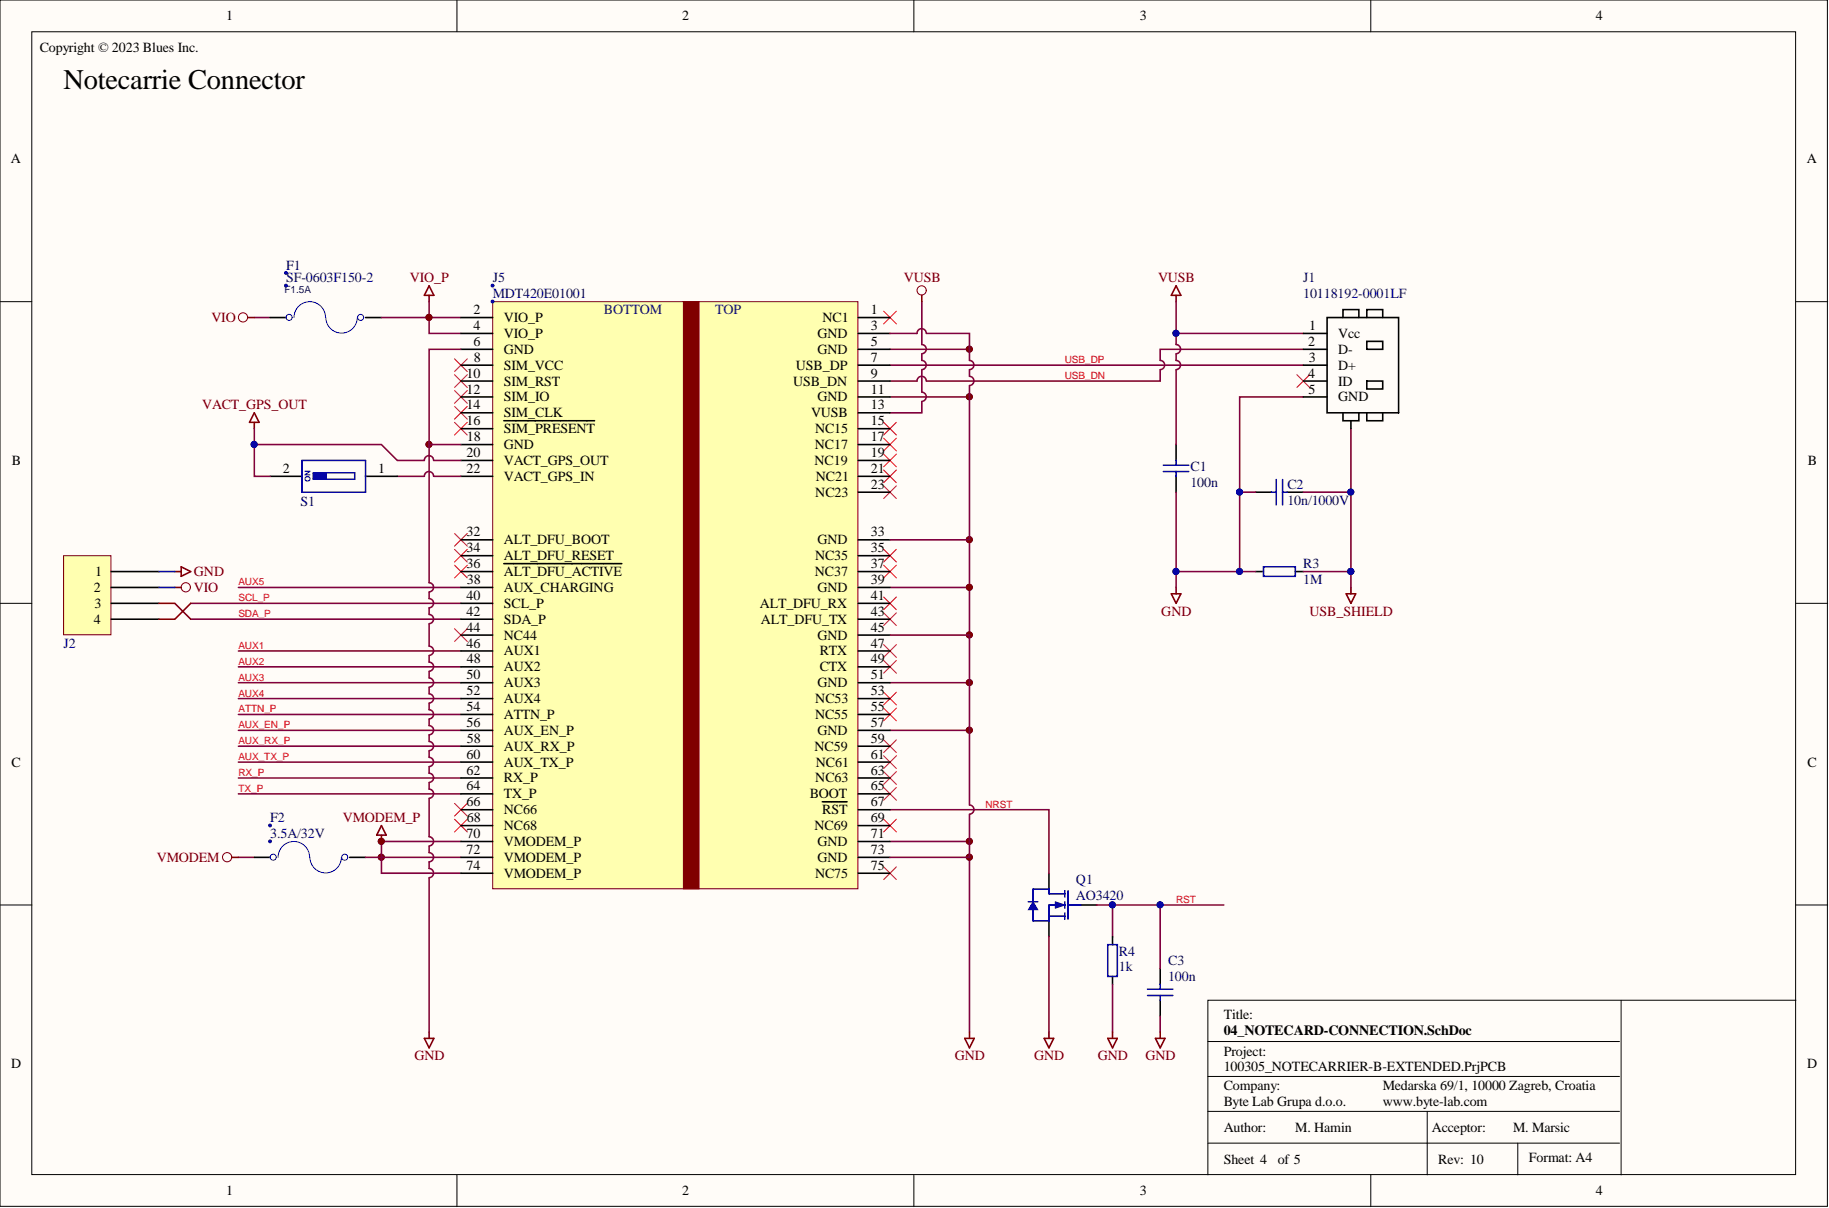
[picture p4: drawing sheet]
<svg xmlns="http://www.w3.org/2000/svg" width="292mm" height="193mm" viewBox="0 0 292 193" stroke-linecap="round" stroke-linejoin="round" font-family="sans-serif">
<defs><g id="words">
<text font-size="4.5" x="10.2" y="14.3">Notecarrie Connector</text>
<text font-size="2.3" x="195.4" y="165.3">04_NOTECARD-CONNECTION.SchDoc</text>
<g font-size="2.2">
<text x="36.1" y="3.3">1</text>
<text x="108.9" y="3.3">2</text>
<text x="182" y="3.3">3</text>
<text x="254.9" y="3.3">4</text>
<text x="6.3" y="8.3">Copyright © 2023 Blues Inc.</text>
<text x="1.8" y="26.1">A</text>
<text x="288.6" y="26.1">A</text>
<text x="75.6" y="50.2">2</text>
<text x="75.6" y="52.7">4</text>
<text x="80.5" y="51.4">VIO_P</text>
<text x="80.5" y="54">VIO_P</text>
<text x="130.5" y="54">GND</text>
<text x="131.4" y="51.4">NC1</text>
<text x="139.1" y="50.2">1</text>
<text x="139.1" y="52.7">3</text>
<text x="209.1" y="52.7">1</text>
<text x="213.7" y="54">Vcc</text>
<text x="75.6" y="55.3">6</text>
<text x="75.7" y="57.8">8</text>
<text x="80.5" y="56.5">GND</text>
<text x="80.5" y="59.1">SIM_VCC</text>
<text x="127.1" y="59.1">USB_DP</text>
<text x="130.5" y="56.5">GND</text>
<text x="139.1" y="55.3">5</text>
<text x="139.1" y="57.8">7</text>
<text x="208.9" y="55.3">2</text>
<text x="209" y="57.8">3</text>
<text x="213.7" y="59.1">D+</text>
<text x="213.7" y="56.5">D-</text>
<text x="74.5" y="60.3">10</text>
<text x="74.5" y="62.9">12</text>
<text x="74.5" y="65.4">14</text>
<text x="80.5" y="61.6">SIM_RST</text>
<text x="80.5" y="64.1">SIM_IO</text>
<text x="126.7" y="61.6">USB_DN</text>
<text x="130.5" y="64.1">GND</text>
<text x="139.1" y="60.3">9</text>
<text x="139.1" y="62.9">11</text>
<text x="139.1" y="65.4">13</text>
<text x="208.9" y="60.3">4</text>
<text x="209" y="62.9">5</text>
<text x="213.7" y="64.1">GND</text>
<text x="213.7" y="61.6">ID</text>
<text x="74.5" y="67.9">16</text>
<text x="74.6" y="70.5">18</text>
<text x="80.5" y="69.2">SIM_PRESENT</text>
<text x="80.5" y="71.7">GND</text>
<text x="80.5" y="66.7">SIM_CLK</text>
<text x="129.5" y="66.7">VUSB</text>
<text x="130.1" y="71.7">NC17</text>
<text x="130.2" y="69.2">NC15</text>
<text x="139.1" y="67.9">15</text>
<text x="139.1" y="70.5">17</text>
<text x="1.9" y="74.3">B</text>
<text x="45.2" y="75.5">2</text>
<text x="60.4" y="75.5">1</text>
<text x="74.5" y="73">20</text>
<text x="74.5" y="75.5">22</text>
<text x="80.5" y="74.3">VACT_GPS_OUT</text>
<text x="80.5" y="76.8">VACT_GPS_IN</text>
<text x="130.1" y="74.3">NC19</text>
<text x="130.3" y="76.8">NC21</text>
<text x="139.1" y="73">19</text>
<text x="139.1" y="75.5">21</text>
<text x="288.7" y="74.3">B</text>
<text x="130.2" y="79.3">NC23</text>
<text x="139.1" y="78.1">23</text>
<text x="74.5" y="85.7">32</text>
<text x="74.5" y="88.2">34</text>
<text x="80.5" y="87">ALT_DFU_BOOT</text>
<text x="80.5" y="89.5">ALT_DFU_RESET</text>
<text x="130.2" y="89.5">NC35</text>
<text x="130.5" y="87">GND</text>
<text x="139.1" y="85.7">33</text>
<text x="139.1" y="88.2">35</text>
<text x="15" y="94.6">2</text>
<text x="15.2" y="92">1</text>
<text x="74.5" y="90.8">36</text>
<text x="74.5" y="95.8">40</text>
<text x="74.6" y="93.3">38</text>
<text x="80.5" y="92">ALT_DFU_ACTIVE</text>
<text x="80.5" y="94.6">AUX_CHARGING</text>
<text x="130.1" y="92">NC37</text>
<text x="130.5" y="94.6">GND</text>
<text x="139.1" y="90.8">37</text>
<text x="139.1" y="93.3">39</text>
<text x="139.1" y="95.8">41</text>
<text x="15" y="99.6">4</text>
<text x="15.1" y="97.1">3</text>
<text x="74.5" y="98.4">42</text>
<text x="74.5" y="100.9">44</text>
<text x="80.5" y="97.1">SCL_P</text>
<text x="80.5" y="99.6">SDA_P</text>
<text x="121.4" y="97.1">ALT_DFU_RX</text>
<text x="121.5" y="99.6">ALT_DFU_TX</text>
<text x="139.1" y="98.4">43</text>
<text x="139.1" y="100.9">45</text>
<text x="74.5" y="103.4">46</text>
<text x="74.6" y="106">48</text>
<text x="80.5" y="102.2">NC44</text>
<text x="80.5" y="104.7">AUX1</text>
<text x="80.5" y="107.2">AUX2</text>
<text x="130.5" y="102.2">GND</text>
<text x="130.9" y="104.7">RTX</text>
<text x="130.9" y="107.2">CTX</text>
<text x="139.1" y="103.4">47</text>
<text x="139.1" y="106">49</text>
<text x="74.5" y="108.5">50</text>
<text x="74.5" y="111">52</text>
<text x="74.5" y="113.6">54</text>
<text x="80.5" y="109.8">AUX3</text>
<text x="80.5" y="112.3">AUX4</text>
<text x="130.2" y="112.3">NC53</text>
<text x="130.5" y="109.8">GND</text>
<text x="139.1" y="108.5">51</text>
<text x="139.1" y="111">53</text>
<text x="139.1" y="113.6">55</text>
<text x="74.5" y="116.1">56</text>
<text x="74.6" y="118.7">58</text>
<text x="80.5" y="114.9">ATTN_P</text>
<text x="80.5" y="117.4">AUX_EN_P</text>
<text x="80.5" y="119.9">AUX_RX_P</text>
<text x="130.1" y="119.9">NC59</text>
<text x="130.2" y="114.9">NC55</text>
<text x="130.5" y="117.4">GND</text>
<text x="139.1" y="116.1">57</text>
<text x="139.1" y="118.7">59</text>
<text x="1.9" y="122.5">C</text>
<text x="74.5" y="121.2">60</text>
<text x="74.5" y="123.7">62</text>
<text x="80.5" y="122.5">AUX_TX_P</text>
<text x="80.5" y="125">RX_P</text>
<text x="130.2" y="125">NC63</text>
<text x="130.3" y="122.5">NC61</text>
<text x="139.1" y="121.2">61</text>
<text x="139.1" y="123.7">63</text>
<text x="288.7" y="122.5">C</text>
<text x="74.5" y="126.3">64</text>
<text x="74.5" y="128.8">66</text>
<text x="74.6" y="131.3">68</text>
<text x="80.5" y="127.5">TX_P</text>
<text x="80.5" y="130.1">NC66</text>
<text x="129.3" y="127.5">BOOT</text>
<text x="131.3" y="130.1">RST</text>
<text x="139.1" y="126.3">65</text>
<text x="139.1" y="128.8">67</text>
<text x="139.1" y="131.3">69</text>
<text x="74.5" y="133.9">70</text>
<text x="74.5" y="136.4">72</text>
<text x="80.5" y="132.6">NC68</text>
<text x="80.5" y="135.1">VMODEM_P</text>
<text x="80.5" y="137.7">VMODEM_P</text>
<text x="130.1" y="132.6">NC69</text>
<text x="130.5" y="135.1">GND</text>
<text x="130.5" y="137.7">GND</text>
<text x="139.1" y="133.9">71</text>
<text x="139.1" y="136.4">73</text>
<text x="74.5" y="138.9">74</text>
<text x="80.5" y="140.2">VMODEM_P</text>
<text x="130.2" y="140.2">NC75</text>
<text x="139.1" y="138.9">75</text>
<text x="195.4" y="162.8">Title:</text>
<text x="1.8" y="170.6">D</text>
<text x="195.4" y="168.6">Project:</text>
<text x="195.4" y="171.2">100305_NOTECARRIER-B-EXTENDED.PrjPCB</text>
<text x="288.6" y="170.6">D</text>
<text x="195.4" y="174.2">Company:</text>
<text x="195.4" y="176.7">Byte Lab Grupa d.o.o.</text>
<text x="220.8" y="174.2">Medarska 69/1, 10000 Zagreb, Croatia</text>
<text x="220.8" y="176.7">www.byte-lab.com</text>
<text x="195.4" y="185.9">Sheet 4</text>
<text x="195.4" y="180.8">Author:</text>
<text x="204.1" y="185.9">of 5</text>
<text x="206.9" y="180.8">M. Hamin</text>
<text x="228.7" y="180.8">Acceptor:</text>
<text x="229.7" y="185.9">Rev: 10</text>
<text x="241.6" y="180.8">M. Marsic</text>
<text x="244.2" y="185.6">Format: A4</text>
<text x="36.1" y="190.9">1</text>
<text x="108.9" y="190.9">2</text>
<text x="182" y="190.9">3</text>
<text x="254.9" y="190.9">4</text>
</g>
<g font-size="2.2" fill="#000080">
<text x="45.7" y="43.1">F1</text>
<text x="45.7" y="45.1">SF-0603F150-2</text>
<text x="78.7" y="45.1">J5</text>
<text x="78.7" y="47.6">MDT420E01001</text>
<text x="208.1" y="45.1">J1</text>
<text x="208.1" y="47.6">10118192-0001LF</text>
<text x="190.1" y="75.3">C1</text>
<text x="190.1" y="77.8">100n</text>
<text x="48" y="80.9">S1</text>
<text x="205.6" y="78.1">C2</text>
<text x="205.6" y="80.6">10n/1000V</text>
<text x="208.1" y="90.8">R3</text>
<text x="208.1" y="93.3">1M</text>
<text x="10.2" y="103.4">J2</text>
<text x="43.1" y="131.3">F2</text>
<text x="43.1" y="133.9">3.5A/32V</text>
<text x="171.8" y="141.2">Q1</text>
<text x="171.8" y="143.8">AO3420</text>
<text x="178.7" y="152.6">R4</text>
<text x="178.7" y="155.2">1k</text>
<text x="186.6" y="154.2">C3</text>
<text x="186.6" y="156.7">100n</text>
</g>
<g font-size="2.2" fill="#800000">
<text x="65.5" y="45.1">VIO_P</text>
<text x="144.3" y="45.1">VUSB</text>
<text x="185" y="45.1">VUSB</text>
<text x="33.8" y="51.4">VIO</text>
<text x="32.3" y="65.4">VACT_GPS_OUT</text>
<text x="31" y="94.6">VIO</text>
<text x="31" y="92">GND</text>
<text x="185.5" y="98.4">GND</text>
<text x="209.1" y="98.4">USB_SHIELD</text>
<text x="54.8" y="131.3">VMODEM_P</text>
<text x="25.1" y="137.7">VMODEM</text>
<text x="66.2" y="169.4">GND</text>
<text x="152.5" y="169.4">GND</text>
<text x="165.2" y="169.4">GND</text>
<text x="175.3" y="169.4">GND</text>
<text x="182.9" y="169.4">GND</text>
</g>
<g font-size="2.2" fill="#11037f">
<text x="96.5" y="50.2">BOTTOM</text>
<text x="114.2" y="50.2">TOP</text>
</g>
<text font-size="1.6" fill="#000080" x="45.4" y="46.8">F1.5A</text>
<g font-size="1.6" fill="#f00">
<text x="170.1" y="58">USB_DP</text>
<text x="170.1" y="60.5">USB_DN</text>
<text x="38.1" y="93.5">AUX5</text>
<text x="38.1" y="96">SCL_P</text>
<text x="38.1" y="98.6">SDA_P</text>
<text x="38.1" y="106.2">AUX2</text>
<text x="38.1" y="103.7">AUX1</text>
<text x="38.1" y="113.8">ATTN_P</text>
<text x="38.1" y="111.3">AUX4</text>
<text x="38.1" y="108.7">AUX3</text>
<text x="38.1" y="118.9">AUX_RX_P</text>
<text x="38.1" y="116.3">AUX_EN_P</text>
<text x="38.1" y="123.9">RX_P</text>
<text x="38.1" y="121.4">AUX_TX_P</text>
<text x="38.1" y="126.5">TX_P</text>
<text x="157.4" y="129">NRST</text>
<text x="187.8" y="144.2">RST</text>
</g>
<text font-size="1.3" fill="#00f" x="49.6" y="77" transform="rotate(-90 49.6 77)">ON</text>
</g></defs>
<g fill="#fffcf8" stroke="#000" stroke-width=".16">
<path d="M0 0h291.8v192.7h-291.8z"/>
<path d="M5.1 5.1h281.7v182.5h-281.7z"/>
</g>
<g fill="none" stroke="#000" stroke-width=".16">
<path d="M73 0v5.1M145.9 0v5.1M218.9 0v5.1M0 48.2h5.1M286.8 48.2h5.1M0 96.4h5.1M286.8 96.4h5.1M0 144.6h5.1M258.9 159.8v27.9M286.8 159.8h-93.9v27.9M286.8 144.6h5.1M192.9 166.4h65.7"/>
<path d="M192.9 172h65.7M192.9 177.5h65.7M227.9 177.5v10.2M73 187.7v5.1M145.9 187.7v5.1M192.9 182.6h65.7M218.9 187.7v5.1M242.4 182.6v5.1"/>
</g>
<g fill="#000080" stroke="#000080" stroke-width=".16">
<circle cx="60.9" cy="136.9" r=".48"/>
<circle cx="60.9" cy="134.4" r=".48"/>
<circle cx="68.5" cy="71" r=".48"/>
<circle cx="68.5" cy="50.7" r=".48"/>
<circle cx="154.8" cy="136.9" r=".48"/>
<circle cx="154.8" cy="134.4" r=".48"/>
<circle cx="154.8" cy="116.6" r=".48"/>
<circle cx="154.8" cy="109" r=".48"/>
<circle cx="154.8" cy="101.4" r=".48"/>
<circle cx="154.8" cy="93.8" r=".48"/>
<circle cx="154.8" cy="86.2" r=".48"/>
<circle cx="154.8" cy="63.4" r=".48"/>
<circle cx="154.8" cy="55.8" r=".48"/>
<circle cx="187.8" cy="53.2" r=".48"/>
<circle cx="198" cy="91.3" r=".48"/>
<circle cx="198" cy="78.6" r=".48"/>
<circle cx="177.6" cy="144.5" r=".48"/>
<circle cx="185.3" cy="144.5" r=".48"/>
</g>
<g fill="none" stroke="#800040" stroke-width=".25">
<path d="M40.6 50.7h2.5M142.1 55.8h12.7M142.1 58.3h66M147.2 55a.74 .74 0 0 1 .7 .8 .74 .74 0 0 1-.7 .7M147.2 56.6v1a.74 .74 0 0 1 .7 .7 .74 .74 0 0 1-.7 .7M147.2 59.1v3.5a.74 .74 0 0 1 .7 .8 .74 .74 0 0 1-.7 .7M147.2 48.2v6.8M187.8 53.3h20.3M142.1 63.4h12.7M147.2 64.2v1.7h-5.1M198 78.6v12.7M30.5 96.4h43.1"/>
<path d="M30.5 98.9h43.1M38.1 93.8h35.5M154.8 93.8v7.7M38.1 119.2h35.5M38.1 116.7h35.5M38.1 114.1h35.5M38.1 111.6h35.5M38.1 109.1h35.5M38.1 106.5h35.5M38.1 104h35.5M142.1 116.7h12.7M142.1 109.1h12.7"/>
<path d="M38.1 126.8h35.5M38.1 124.3h35.5M38.1 121.7h35.5M38.1 137h2.5M142.1 134.4h12.7M177.7 144.6v5M185.3 144.6h10.1"/>
</g>
<g fill="#800000" stroke="#800000" stroke-width=".16">
<circle cx="60.9" cy="136.9" r=".48"/>
<circle cx="68.5" cy="71" r=".48"/>
</g>
<path d="M187.8 71v2.6M187.8 76.1v2.5M200.5 78.6h2.6M205.6 78.6h2.5M167.5 139.5v2.5M167.5 147.1v2.5M172.6 144.6h2.5M177.7 149.6v1.3M177.7 156v1.2" fill="none" stroke="#000" stroke-width=".25"/>
<g fill="none" stroke="#00f" stroke-width=".25">
<path d="M185.8 75.3h4.1M185.8 74.3h4.1M187.8 73.6v.7M187.8 75.3v.8M203.1 78.6h.7M203.8 76.6v4.1M204.8 76.6v4.1M204.8 78.6h.8M167.5 142.8h2.6M167.5 146.3h2.6M170.1 144.6h-2.6v2.5M170.1 142.3v1"/>
<path d="M170.1 144.1v1M170.1 145.8v1M170.6 144.6h2M170.6 142.3v4.5M176.9 150.9h1.5v5.1h-1.5z"/>
</g>
<path d="M168.5 144.1l1.6 .5-1.6 .5z" fill="#00f"/>
<path d="M168.5 144.1l1.6 .5-1.6 .5z" fill="none" stroke="#00f" stroke-width=".16"/>
<path d="M165 145.3v1.8h2.5M165 142v2.1M167.5 142v.8" fill="none" stroke="#00f" stroke-width=".25"/>
<path d="M165 144.1l.7 1.2h-1.5z" fill="#00f"/>
<path d="M165 144.1l.7 1.2h-1.5z" fill="none" stroke="#00f" stroke-width=".16"/>
<path d="M201.8 90.5h5.1v1.6h-5.1zM164.2 144.1h1.5M165 142h2.5" fill="none" stroke="#00f" stroke-width=".25"/>
<path d="M200.5 91.3h1.3M206.9 91.3h1.2" fill="none" stroke="#000" stroke-width=".25"/>
<path d="M10.2 88.8h7.5v12.6h-7.5z" fill="#ffffb0" stroke="#800000" stroke-width=".16"/>
<path d="M43.1 50.7h2.6M58.4 50.7h2.5M17.8 91.3h7.6M17.8 93.8h7.6M17.8 96.4h7.6M17.8 98.9h7.6M40.6 137h2.5M55.8 137h2.6M185.3 154.7v2.5M185.3 159.8v2.5" fill="none" stroke="#000" stroke-width=".25"/>
<path d="M52 50.7a2.51 2.51 0 0 0-2.5-2.5 2.51 2.51 0 0 0-2.5 2.5M57.1 50.7a2.51 2.51 0 0 1-2.6 2.5 2.51 2.51 0 0 1-2.5-2.5M49.4 137a2.51 2.51 0 0 0-2.5-2.6 2.51 2.51 0 0 0-2.5 2.6M54.5 137a2.51 2.51 0 0 1-2.5 2.4 2.51 2.51 0 0 1-2.5-2.4" fill="none" stroke="#00f" stroke-width=".16"/>
<g fill="none" stroke="#000bff" stroke-width=".16">
<circle cx="46.2" cy="50.7" r=".48"/>
<circle cx="57.6" cy="50.7" r=".48"/>
<circle cx="43.6" cy="136.9" r=".48"/>
<circle cx="55.1" cy="136.9" r=".48"/>
</g>
<g fill="#000080" stroke="#000080" stroke-width=".16">
<circle cx="45.7" cy="43.6" r=".23"/>
<circle cx="45.7" cy="45.6" r=".23"/>
<circle cx="43.1" cy="131.9" r=".23"/>
<circle cx="43.1" cy="134.4" r=".23"/>
<circle cx="198" cy="78.6" r=".48"/>
<circle cx="215.7" cy="91.3" r=".48"/>
<circle cx="215.7" cy="78.6" r=".48"/>
<circle cx="187.8" cy="91.3" r=".48"/>
<circle cx="187.8" cy="53.2" r=".48"/>
<circle cx="198" cy="91.3" r=".48"/>
</g>
<path d="M183.3 158h4M183.3 159h4M185.3 157.2v.8M185.3 159v.8" fill="none" stroke="#00f" stroke-width=".25"/>
<g fill="none" stroke="#800000" stroke-width=".16">
<circle cx="38.8" cy="50.7" r=".74"/>
<circle cx="147.2" cy="46.4" r=".74"/>
<circle cx="29.7" cy="93.8" r=".74"/>
<circle cx="36.3" cy="136.9" r=".74"/>
</g>
<g fill="none" stroke="#800000" stroke-width=".25">
<path d="M39.6 50.7h1M68.5 47.2v1M68.5 45.7l.8 1.5h-1.5zM147.2 47.2v1M187.8 45.7l.8 1.5h-1.5zM187.8 47.2v1M40.6 65.9l.8 1.6h-1.6zM40.6 67.5v1M27.9 93.8h1M27.9 91.3h1M28.9 90.5l1.6 .8-1.6 .8zM187.1 94.9h1.5l-.8 1.5z"/>
<path d="M187.8 93.8v1.1M215 94.9h1.5l-.8 1.5zM215.7 93.8v1.1M37.1 137h1M60.9 131.9l.8 1.5h-1.5zM60.9 133.4v1M67.8 165.9h1.5l-.8 1.5zM68.5 164.9v1"/>
</g>
<g fill="none" stroke="#800040" stroke-width=".25">
<path d="M60.9 50.7h7.6v2.6h5.1M68.5 48.2v2.5h5.1M185.3 59.1v1.8h-37.3M187.8 55a.74 .74 0 0 1 .7 .8 .74 .74 0 0 1-.7 .7M187.8 56.6v1a.74 .74 0 0 1 .7 .7 .74 .74 0 0 1-.7 .7M187.8 48.2v6.8M187.8 59.1v11.9M208.1 55.8h-22.8v1.8a.74 .74 0 0 1 .7 .7 .74 .74 0 0 1-.7 .7M147.9 60.9a.74 .74 0 0 0-.7-.8 .74 .74 0 0 0-.7 .8h-4.4M187.8 78.6v15.2M208.1 63.4h-10.1v15.2h2.5M215.7 68.5v10.1h-7.6"/>
<path d="M215.7 78.6v15.2M154.8 86.2v7.6h-12.7M187.8 91.3h12.7M58.4 137h2.5v2.5h12.7M73.6 134.4h-12.7v2.6h12.7M142.1 129.3h25.4v10.2M154.8 137v27.9M177.7 157.2v7.7"/>
</g>
<g fill="none" stroke="#f00" stroke-width=".16">
<path d="M72.6 59.9l2 2M72.6 57.3l2 2M74.6 59.9l-2 2M74.6 57.3l-2 2M141.1 49.7l2.1 2M143.2 49.7l-2.1 2M207.1 59.9l2 2M209.1 59.9l-2 2M72.6 67.5l2 2M72.6 64.9l2 2.1M72.6 62.4l2 2M74.6 67.5l-2 2"/>
<path d="M74.6 64.9l-2 2.1M74.6 62.4l-2 2M141.1 67.5l2.1 2M141.1 70l2.1 2M141.1 72.5l2.1 2.1M141.1 75.1l2.1 2M141.1 77.6l2.1 2M143.2 67.5l-2.1 2M143.2 70l-2.1 2M143.2 72.5l-2.1 2.1M143.2 75.1l-2.1 2M143.2 77.6l-2.1 2"/>
<path d="M72.6 85.2l2 2M72.6 87.8l2 2M72.6 90.3l2 2M74.6 85.2l-2 2M74.6 87.8l-2 2M74.6 90.3l-2 2M141.1 97.9l2.1 2M141.1 95.4l2.1 2M141.1 90.3l2.1 2M141.1 87.8l2.1 2M143.2 97.9l-2.1 2M143.2 95.4l-2.1 2"/>
<path d="M143.2 90.3l-2.1 2M143.2 87.8l-2.1 2M72.6 100.4l2 2.1M74.6 100.4l-2 2.1M141.1 118.2l2.1 2M141.1 113.1l2.1 2M141.1 110.6l2.1 2M141.1 105.5l2.1 2M141.1 103l2.1 2M143.2 118.2l-2.1 2M143.2 113.1l-2.1 2M143.2 110.6l-2.1 2"/>
<path d="M143.2 105.5l-2.1 2M143.2 103l-2.1 2M72.6 128.3l2 2.1M72.6 130.9l2 2M74.6 128.3l-2 2.1M74.6 130.9l-2 2M141.1 138.5l2.1 2M141.1 130.9l2.1 2M141.1 125.8l2.1 2M141.1 123.3l2.1 2M141.1 120.7l2.1 2.1M143.2 138.5l-2.1 2"/>
<path d="M143.2 130.9l-2.1 2M143.2 125.8l-2.1 2M143.2 123.3l-2.1 2M143.2 120.7l-2.1 2.1"/>
</g>
<g fill="#800000" stroke="#800000" stroke-width=".16">
<circle cx="60.9" cy="134.4" r=".48"/>
<circle cx="154.8" cy="136.9" r=".48"/>
<circle cx="154.8" cy="134.4" r=".48"/>
<circle cx="154.8" cy="116.6" r=".48"/>
<circle cx="154.8" cy="109" r=".48"/>
<circle cx="154.8" cy="93.8" r=".48"/>
<circle cx="154.8" cy="101.4" r=".48"/>
<circle cx="154.8" cy="86.2" r=".48"/>
<circle cx="154.8" cy="63.4" r=".48"/>
<circle cx="154.8" cy="55.8" r=".48"/>
<circle cx="68.5" cy="50.7" r=".48"/>
</g>
<path d="M78.7 48.2h58.3v93.8h-58.3z" fill="#ffffb0" stroke="#800000" stroke-width=".16"/>
<g fill="none" stroke="#000" stroke-width=".25">
<path d="M73.6 50.7h5.1M73.6 53.3h5.1M73.6 55.8h5.1M73.6 58.3h5.1M137.1 50.7h5M137.1 53.3h5M137.1 55.8h5M137.1 58.3h5M208.1 53.3h3.8M208.1 55.8h3.8M208.1 58.3h3.8M211.9 50.7h11.5v15.2h-11.5z"/>
<path d="M214.5 50.7v-1.2h2.5v1.2M218.3 50.7v-1.2h2.5v1.2M218.3 54.5h2.5v1.3h-2.5zM43.1 76.1h5.1M58.4 76.1h5.1M73.6 60.9h5.1M73.6 63.4h5.1M73.6 65.9h5.1M73.6 68.5h5.1M73.6 71h5.1M73.6 73.6h5.1M73.6 76.1h5.1"/>
<path d="M80.5 67.2h1.1M81.7 67.2h2.6M84.4 67.2h2.2M86.7 67.2h3.9M90.7 67.2h1.4M92.1 67.2h2.9M137.1 60.9h5M137.1 63.4h5M137.1 65.9h5M137.1 68.5h5M137.1 71h5M137.1 73.6h5"/>
<path d="M137.1 76.1h5M137.1 78.6h5M208.1 60.9h3.8M208.1 63.4h3.8M214.5 65.9v1.3h2.5v-1.3M215.7 67.2v1.3M218.3 65.9v1.3h2.5v-1.3M218.3 60.9h2.5v1.2h-2.5zM73.6 86.2h5.1M73.6 88.8h5.1M73.6 91.3h5.1M73.6 93.8h5.1"/>
<path d="M73.6 96.4h5.1M73.6 98.9h5.1M80.5 90h4.1M84.7 90h2.6M87.4 90h1.2M88.6 90h5.7M94.4 90h1.2M95.7 90h2.2M98 90h1.3M137.1 86.2h5M137.1 88.8h5M137.1 91.3h5"/>
<path d="M137.1 93.8h5M137.1 96.4h5M137.1 98.9h5M73.6 101.5h5.1M73.6 104h5.1M73.6 106.5h5.1M73.6 109.1h5.1M73.6 111.6h5.1M73.6 114.1h5.1M73.6 116.7h5.1M73.6 119.2h5.1M137.1 101.5h5"/>
<path d="M137.1 104h5M137.1 106.5h5M137.1 109.1h5M137.1 111.6h5M137.1 114.1h5M137.1 116.7h5M137.1 119.2h5M73.6 121.7h5.1M73.6 124.3h5.1M73.6 126.8h5.1M73.6 129.3h5.1M73.6 131.9h5.1"/>
<path d="M73.6 134.4h5.1M73.6 137h5.1M73.6 139.5h5.1M131.3 128.1h2.6M134 128.1h1.3M137.1 121.7h5M137.1 124.3h5M137.1 126.8h5M137.1 129.3h5M137.1 131.9h5M137.1 134.4h5M137.1 137h5"/>
<path d="M137.1 139.5h5"/>
</g>
<path d="M109.1 48.2h2.5v93.8h-2.5z" fill="#800000" stroke="#800000" stroke-width=".16"/>
<g fill="#000080" stroke="#000080" stroke-width=".16">
<circle cx="78.7" cy="45.6" r=".23"/>
<circle cx="78.7" cy="48.2" r=".23"/>
<circle cx="40.6" cy="71" r=".48"/>
<circle cx="177.6" cy="144.5" r=".48"/>
<circle cx="185.3" cy="144.5" r=".48"/>
<circle cx="215.7" cy="91.3" r=".48"/>
</g>
<g fill="none" stroke="#800040" stroke-width=".25">
<path d="M73.6 55.8h-5.1v15.2M147.9 53.3a.74 .74 0 0 0-.7-.8 .74 .74 0 0 0-.7 .8h-4.4M148 53.3h6.8v4.3a.74 .74 0 0 1 .7 .7 .74 .74 0 0 1-.7 .7M154.8 59.1v1a.74 .74 0 0 1 .7 .7 .74 .74 0 0 1-.7 .8M40.6 71h20.3l2.6 2.6h4.3a.74 .74 0 0 1 .7-.8 .74 .74 0 0 1 .7 .8M40.6 68.5v7.6h2.5M69.2 76.1a.74 .74 0 0 0-.7-.8 .74 .74 0 0 0-.7 .8h-4.3M69.3 73.6h4.3M69.3 76.1h4.3M73.6 71h-5.1v22.1a.74 .74 0 0 1 .7 .7 .74 .74 0 0 1-.7 .8M154.8 61.6v24.6h-12.7M68.5 94.6v1a.74 .74 0 0 1 .7 .8 .74 .74 0 0 1-.7 .7"/>
<path d="M68.5 97.1v1.1a.74 .74 0 0 1 .7 .7 .74 .74 0 0 1-.7 .7M68.5 99.7v3.5a.74 .74 0 0 1 .7 .8 .74 .74 0 0 1-.7 .7M208.1 91.3h7.6M68.5 104.7v1.1a.74 .74 0 0 1 .7 .7 .74 .74 0 0 1-.7 .7M68.5 107.3v1a.74 .74 0 0 1 .7 .7 .74 .74 0 0 1-.7 .8M68.5 109.8v1a.74 .74 0 0 1 .7 .8 .74 .74 0 0 1-.7 .7M68.5 112.4v1a.74 .74 0 0 1 .7 .7 .74 .74 0 0 1-.7 .7M68.5 114.9v1a.74 .74 0 0 1 .7 .7 .74 .74 0 0 1-.7 .8M68.5 117.4v1a.74 .74 0 0 1 .7 .8 .74 .74 0 0 1-.7 .7M68.5 120v1a.74 .74 0 0 1 .7 .7 .74 .74 0 0 1-.7 .8M142.1 101.5h12.7v27.1a.74 .74 0 0 1 .7 .7 .74 .74 0 0 1-.7 .8M68.5 122.5v1a.74 .74 0 0 1 .7 .8 .74 .74 0 0 1-.7 .7"/>
<path d="M68.5 125v1.1a.74 .74 0 0 1 .7 .7 .74 .74 0 0 1-.7 .7M68.5 127.6v6.1a.74 .74 0 0 1 .7 .7 .74 .74 0 0 1-.7 .7M68.5 135.2v1a.74 .74 0 0 1 .7 .7 .74 .74 0 0 1-.7 .8M68.5 137.7v1a.74 .74 0 0 1 .7 .8 .74 .74 0 0 1-.7 .7M154.8 130.1v6.9h-12.7M68.5 140.3v24.6M167.5 149.6v15.3M175.1 144.6h10.2v10.1M185.3 162.3v2.6"/>
</g>
<path d="M25.4 96.4h2.5l2.6 2.5M30.5 96.4l-2.6 2.5h-2.5M154.1 165.9h1.5l-.8 1.5zM154.8 164.9v1M166.8 165.9h1.5l-.8 1.5zM167.5 164.9v1M176.9 165.9h1.5l-.7 1.5zM177.7 164.9v1M184.5 165.9h1.6l-.8 1.5zM185.3 164.9v1" fill="none" stroke="#800000" stroke-width=".25"/>
<path d="M48.2 73.6h10.2v5h-10.2zM50.1 75.5h6.6v1h-6.6zM52.1 75.5v1" fill="none" stroke="#00f" stroke-width=".25"/>
<path d="M50 75.6h2v.9h-2z" fill="#00f" stroke="#00f" stroke-width=".16"/>
<path d="M25.4 93.8h2.5M25.4 91.3h2.5" fill="none" stroke="#000080" stroke-width=".25"/>
<use href="#words"/>
</svg>
